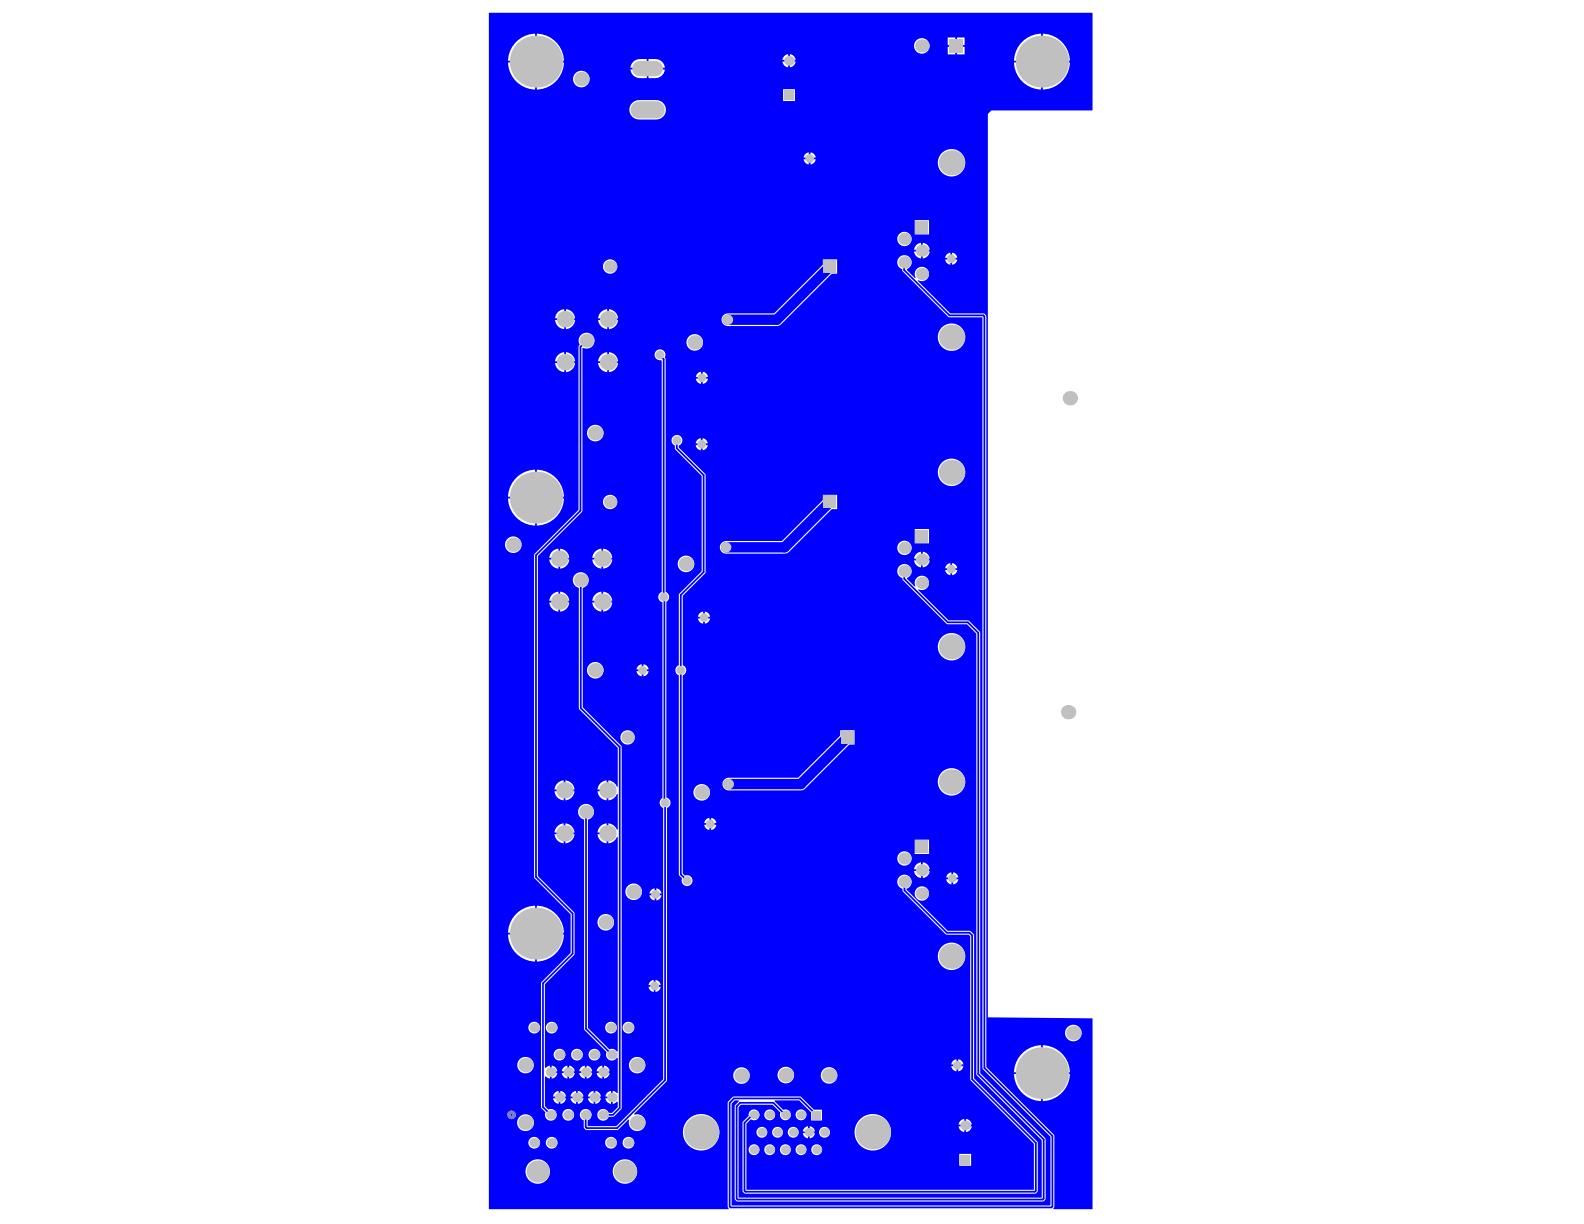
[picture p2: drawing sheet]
<svg xmlns="http://www.w3.org/2000/svg" width="279mm" height="216mm" viewBox="0 0 279 216" stroke-linecap="round" stroke-linejoin="round" font-family="sans-serif">
<path d="M86.2 2.3h106.5v17.2h-17.8l-.7 .6v159.3l18.5 .2v33.7h-6.8l-.1-.2 .2-.3v-12.6l-12-12v-132.4l-.3-.4-.2-.1h-5.9l-5.7-5.8 .1-.1a1.27 1.27 0 0 0 1.9-.8 1.27 1.27 0 0 0-1.5-1.5 1.27 1.27 0 0 0-.9 1.9l-.1 .1-1.5-1.5 .1-.1a1.27 1.27 0 0 0 .5-2 1.27 1.27 0 0 0-2 0 1.27 1.27 0 0 0 .6 2l.1 .4 8.1 8 6 .1v132.4l.1 .2 11.9 11.9v12.1h-56.3v-17.9l.6-.6h.7v.2l-.7 .8v16.3l.4 .5h53.9l.5-.4v-10.7l-11.5-11.5v-77.8l-2.1-2-3.5-.1-5.3-5.3v-.2a1.27 1.27 0 0 0 1.9-.9 1.27 1.27 0 0 0-1.5-1.4 1.27 1.27 0 0 0-.9 1.8l-.1 .1-1.4-1.4v-.2a1.27 1.27 0 0 0 .6-1.9 1.27 1.27 0 0 0-2.1 0 1.27 1.27 0 0 0 .7 2l.1 .4 7.6 7.6 .3 .1h3.4l1.6 1.7v77.6l.1 .3 11.5 11.4v10.1h-53.5v-15.9l.4-.4h5.6l1.4 1.4a.96 .96 0 0 0 .7 1.3 .96 .96 0 0 0 1.1-1.1 .96 .96 0 0 0-1.4-.7l-1.5-1.5 .1-.2h4.2l2.2 2.1v1.4h1.9v-1.9h-1.4l-2.3-2.2-.2-.1h-11.6l-.3 .1-.8 .9v18.4l.1 .3v.2h-42.3zM168.8 6.6v1.3h1.3v-1.3zM167.2 6.6v1.3h1.3v-1.3zM161.2 8.1a1.4 1.4 0 0 0 2.8 0 1.4 1.4 0 0 0-2.8 0zM168.8 8.3v1.3h1.3v-1.3zM167.2 8.3v1.3h1.3v-1.3zM139.3 9.5v1.1h1a1.18 1.18 0 0 0-1-1.1zM138.5 9.8l-.5 .8h1v-1.1zM183.9 5.9v4.8h4.8a4.9 4.9 0 0 0-4.8-4.8zM180 7.7a4.8 4.8 0 0 0-1.1 3h4.7v-4.8a4.9 4.9 0 0 0-3.6 1.8zM94.7 5.9v4.8h4.8a4.9 4.9 0 0 0-4.8-4.8zM90.8 7.7a4.8 4.8 0 0 0-1.2 3h4.8v-4.8a4.9 4.9 0 0 0-3.6 1.8zM139.3 10.9v1a1.18 1.18 0 0 0 1-1zM138 10.9a1.18 1.18 0 0 0 1 1v-1zM114.4 10.4v1.5h2.9a1.66 1.66 0 0 0-1.7-1.5zM111.7 10.9l-.3 .4-.2 .6h2.9v-1.5a2.61 2.61 0 0 0-2.4 .5zM114.4 12.3v1.5a2.41 2.41 0 0 0 2.7-.9l.2-.6zM111.2 12.3a1.66 1.66 0 0 0 1.7 1.5h1.2v-1.5zM101.1 13.9a1.47 1.47 0 0 0 2.9 0 1.47 1.47 0 0 0-2.9 0zM183.9 11v4.8a4.9 4.9 0 0 0 4.8-4.8zM178.9 11a4.9 4.9 0 0 0 4.7 4.8v-4.8zM94.7 11v4.8a4.9 4.9 0 0 0 4.8-4.8zM89.6 11a4.9 4.9 0 0 0 4.8 4.8v-4.8zM138.1 15.7v2.1h2.1v-2.1zM111.5 18.2a1.71 1.71 0 0 0-.4 1.8 1.71 1.71 0 0 0 1.6 1.1h3.1a1.71 1.71 0 0 0 1.7-1.7 1.71 1.71 0 0 0-1.7-1.7h-3.1l-.8 .2zM143 26.9v.9h.9a1.08 1.08 0 0 0-.9-.9zM142.2 27.1l-.5 .7h1v-.9zM143 28.1v.9a1.08 1.08 0 0 0 .9-.9zM141.7 28.1a1.08 1.08 0 0 0 1 .9v-.9zM165.4 28.7a2.45 2.45 0 0 0 4.9 0 2.45 2.45 0 0 0-4.9 0zM161.3 38.8v2.6h2.6v-2.6zM158.3 42.2a1.27 1.27 0 0 0 2.5 0 1.27 1.27 0 0 0-2.5 0zM162.8 42.8v1.3l1.2-.1a1.39 1.39 0 0 0-1.2-1.2zM161.5 43.4l-.3 .7h1.3v-1.3l-.4 .1zM167.9 44.6v.9h1a1.08 1.08 0 0 0-1-.9zM166.9 45l-.2 .5h.9v-.9zM162.8 44.4v1.2a1.39 1.39 0 0 0 1.2-1.2zM161.2 44.4a1.39 1.39 0 0 0 1.3 1.2v-1.2zM167.9 45.8v.9a1.08 1.08 0 0 0 1-.9zM166.7 45.8a1.08 1.08 0 0 0 .9 .9v-.9zM106.3 47a1.3 1.3 0 0 0 2.6 0 1.3 1.3 0 0 0-2.6 0zM107.4 54.5v1.6h1.6a1.74 1.74 0 0 0-1.6-1.6zM105.8 55.2l-.3 .9h1.6v-1.6a1.71 1.71 0 0 0-1.3 .7zM99.8 54.5v1.6h1.6a1.74 1.74 0 0 0-1.6-1.6zM98.3 55.2l-.4 .9h1.6v-1.6a1.71 1.71 0 0 0-1.2 .7zM127.6 55.6a1.12 1.12 0 0 0-.2 1.2 1.12 1.12 0 0 0 1 .7h8.6l.6-.1 9.1-9.1h1v-2.5h-2.6v.9l-8.6 8.6h-8.1zM107.4 56.5v1.6a1.74 1.74 0 0 0 1.6-1.6zM105.5 56.5a1.74 1.74 0 0 0 1.6 1.6v-1.6zM99.8 56.5v1.6a1.74 1.74 0 0 0 1.6-1.6zM97.9 56.5a1.74 1.74 0 0 0 1.6 1.6v-1.6zM102.3 59.2a1.38 1.38 0 0 0 0 1.6l-.3 .4v28.7l-7.7 7.8-.1 .2v56.8l.1 .2 6.4 6.4v6.8l-5.2 5.1-.1 .2v21.9l.8 .9a1.04 1.04 0 0 0 .8 1.5 1.04 1.04 0 0 0 1.2-1.2 1.04 1.04 0 0 0-1.5-.8l-.6-.6v-5.2h.2l.7 .4v-2.3l-.7 .4-.2-.1v-14.7l5.2-5.2v-7.3l-.1-.2-6.3-6.4v-56.4l7.8-7.9v-28.7l.2-.1a1.41 1.41 0 0 0 1.8-.6 1.41 1.41 0 0 0-.5-1.9 1.41 1.41 0 0 0-1.9 .3zM121.1 60.4a1.47 1.47 0 0 0 2.9 0 1.47 1.47 0 0 0-2.9 0zM165.4 59.5a2.45 2.45 0 0 0 4.9 0 2.45 2.45 0 0 0-4.9 0zM107.4 62.1v1.6h1.6a1.74 1.74 0 0 0-1.6-1.6zM105.8 62.8l-.3 .9h1.6v-1.6a1.71 1.71 0 0 0-1.3 .7zM99.8 62.1v1.6h1.6a1.74 1.74 0 0 0-1.6-1.6zM98.3 62.8l-.4 .9h1.6v-1.6a1.71 1.71 0 0 0-1.2 .7zM107.4 64v1.6a1.74 1.74 0 0 0 1.6-1.6zM105.5 64a1.74 1.74 0 0 0 1.6 1.6v-1.6zM99.8 64v1.6a1.74 1.74 0 0 0 1.6-1.6zM97.9 64a1.74 1.74 0 0 0 1.6 1.6v-1.6zM124 65.6v.9h.9a1.08 1.08 0 0 0-.9-.9zM122.9 66l-.2 .5h1v-.9zM124 66.8v.9a1.08 1.08 0 0 0 .9-.9zM122.7 66.8a1.08 1.08 0 0 0 1 .9v-.9zM103.5 76.4a1.5 1.5 0 0 0 3 0 1.5 1.5 0 0 0-3 0zM123.9 77.3v.9h1a1.08 1.08 0 0 0-1-.9zM122.9 77.7l-.2 .5h.9v-.9zM123.9 78.5v.9a1.08 1.08 0 0 0 1-.9zM122.7 78.5a1.08 1.08 0 0 0 .9 .9v-.9zM165.4 83.3a2.45 2.45 0 0 0 4.9 0 2.45 2.45 0 0 0-4.9 0zM94.7 82.9v4.7h4.8a4.9 4.9 0 0 0-4.8-4.7zM90.8 84.6a4.8 4.8 0 0 0-1.2 3h4.8v-4.7a4.9 4.9 0 0 0-3.6 1.7zM106.3 88.5a1.3 1.3 0 0 0 2.6 0 1.3 1.3 0 0 0-2.6 0zM94.7 87.9v4.8a4.9 4.9 0 0 0 4.8-4.8zM89.6 87.9a4.9 4.9 0 0 0 4.8 4.8v-4.8zM161.3 93.3v2.5h2.6v-2.5zM89.1 96.1a1.47 1.47 0 0 0 2.9 0 1.47 1.47 0 0 0-2.9 0zM127.3 95.8a1.12 1.12 0 0 0-.2 1.2 1.12 1.12 0 0 0 1 .7h10.3l.6-.2 7.7-7.7h1v-2.5h-2.6v.9l-7.2 7.2h-9.8zM158.3 96.6a1.27 1.27 0 0 0 2.5 0 1.27 1.27 0 0 0-2.5 0zM106.4 96.8v1.6h1.6a1.74 1.74 0 0 0-1.6-1.6zM104.8 97.5l-.3 .9h1.6v-1.6a1.71 1.71 0 0 0-1.3 .7zM98.8 96.8v1.6h1.6a1.74 1.74 0 0 0-1.6-1.6zM97.2 97.5l-.3 .9h1.6v-1.6a1.71 1.71 0 0 0-1.3 .7zM162.8 97.3v1.2h1.2a1.39 1.39 0 0 0-1.2-1.2zM161.5 97.8l-.3 .7h1.3v-1.2l-.4 .1zM162.8 98.8v1.3a1.39 1.39 0 0 0 1.2-1.3zM161.2 98.8v.1a1.39 1.39 0 0 0 1.3 1.2v-1.3zM167.9 99.3v.9h1a1.08 1.08 0 0 0-1-.9zM166.9 99.7l-.2 .5h.9v-.9zM106.4 98.7v1.6a1.74 1.74 0 0 0 1.6-1.6zM104.5 98.7a1.74 1.74 0 0 0 1.6 1.6v-1.6zM98.8 98.7v1.6a1.74 1.74 0 0 0 1.6-1.6zM96.9 98.7a1.74 1.74 0 0 0 1.6 1.6v-1.6zM119.5 99.5a1.5 1.5 0 0 0 3 0 1.5 1.5 0 0 0-3 0zM167.9 100.5v1a1.08 1.08 0 0 0 1-1zM166.7 100.5a1.08 1.08 0 0 0 .9 1v-1zM106.4 104.4v1.6h1.6a1.74 1.74 0 0 0-1.6-1.6zM104.8 105l-.3 1h1.6v-1.6a1.71 1.71 0 0 0-1.3 .6zM98.8 104.4v1.6h1.6a1.74 1.74 0 0 0-1.6-1.6zM97.2 105l-.3 1h1.6v-1.6a1.71 1.71 0 0 0-1.3 .6zM106.4 106.3v1.6a1.74 1.74 0 0 0 1.6-1.6zM104.5 106.3a1.74 1.74 0 0 0 1.6 1.6v-1.6zM98.8 106.3v1.6a1.74 1.74 0 0 0 1.6-1.6zM96.9 106.3a1.74 1.74 0 0 0 1.6 1.6v-1.6zM124.3 107.9v.9h1a1.08 1.08 0 0 0-1-.9zM123.3 108.3l-.2 .5h.9v-.9zM124.3 109.1v.9a1.08 1.08 0 0 0 1-.9zM123.1 109.1a1.08 1.08 0 0 0 .9 .9v-.9zM165.4 114.1a2.45 2.45 0 0 0 4.9 0 2.45 2.45 0 0 0-4.9 0zM113.5 117.2v.9h.9a1.08 1.08 0 0 0-.9-.9zM112.5 117.6l-.2 .5h.9v-.9zM113.5 118.4v.9a1.08 1.08 0 0 0 .9-.9zM112.3 118.4a1.08 1.08 0 0 0 .9 .9v-.9zM103.5 118.2a1.5 1.5 0 0 0 3 0 1.5 1.5 0 0 0-3 0zM109.4 130.1a1.3 1.3 0 0 0 2.6 0 1.3 1.3 0 0 0-2.6 0zM101.6 101.2a1.4 1.4 0 0 0-.5 1.4 1.4 1.4 0 0 0 1 1.1v21.2l.1 .2 6.8 6.8v6.9h-.2a1.73 1.73 0 0 0-1.5-1.1v3.5a1.73 1.73 0 0 0 1.5-1.2l.2 .1v6.2l-.2 .1a1.73 1.73 0 0 0-1.5-1.2v3.6a1.73 1.73 0 0 0 1.5-1.2h.2v37.9l-.2-.1a1.03 1.03 0 0 0-1.3-.3l-3.8-3.8v-36.7a1.4 1.4 0 0 0 .8-2.2 1.4 1.4 0 0 0-2.3 0 1.4 1.4 0 0 0 .8 2.2v36.9l.1 .2 3.9 3.9a1.03 1.03 0 0 0 .4 1.3 1.03 1.03 0 0 0 1.4-.3h.2v6.2h-.2l-.7-.4v2.3l.7-.4 .2 .1v.9l-1 1h-.6a1.04 1.04 0 0 0-1.6-.5 1.04 1.04 0 0 0 0 1.7 1.04 1.04 0 0 0 1.6-.5l1-.1 1.3-1.5v-63.6l-.1-.3-6.8-6.7v-21.1a1.4 1.4 0 0 0 .9-2 1.4 1.4 0 0 0-2.1-.5zM105.7 138.3l-.3 1h1.6v-1.6a1.71 1.71 0 0 0-1.3 .6zM99.7 137.7v1.6h1.6a1.74 1.74 0 0 0-1.6-1.6zM98.2 138.3l-.4 1h1.6v-1.6a1.71 1.71 0 0 0-1.2 .6zM127.8 137.5a1.12 1.12 0 0 0-.3 1.2 1.12 1.12 0 0 0 1 .7h12.7l.6-.1 8-8h.9v-2.5h-2.5v1l-7.4 7.4h-12.3zM165.4 137.9a2.45 2.45 0 0 0 4.9 0 2.45 2.45 0 0 0-4.9 0zM105.4 139.6a1.74 1.74 0 0 0 1.6 1.6v-1.6zM99.7 139.6v1.6a1.74 1.74 0 0 0 1.6-1.6zM97.8 139.6a1.74 1.74 0 0 0 1.6 1.6v-1.6zM122.3 139.8a1.47 1.47 0 0 0 2.9 0 1.47 1.47 0 0 0-2.9 0zM125.4 144.3v.9h1a1.08 1.08 0 0 0-1-.9zM124.4 144.7l-.2 .5h.9v-.9zM125.4 145.5v.9a1.08 1.08 0 0 0 1-.9zM124.2 145.5a1.08 1.08 0 0 0 .9 .9v-.9zM105.7 145.9l-.3 .9h1.6v-1.6a1.71 1.71 0 0 0-1.3 .7zM99.7 145.2v1.6h1.6a1.74 1.74 0 0 0-1.6-1.6zM98.2 145.9l-.4 .9h1.6v-1.6a1.71 1.71 0 0 0-1.2 .7zM105.4 147.1a1.74 1.74 0 0 0 1.6 1.7v-1.7zM99.7 147.1v1.7a1.74 1.74 0 0 0 1.6-1.7zM97.8 147.1a1.74 1.74 0 0 0 1.6 1.7v-1.7zM161.3 148.1v2.5h2.6v-2.5zM158.3 151.4a1.27 1.27 0 0 0 2.5 0 1.27 1.27 0 0 0-2.5 0zM162.8 152.1v1.2h1.2a1.39 1.39 0 0 0-1.2-1.2zM161.5 152.6l-.3 .7h1.3v-1.2l-.4 .1zM168.1 153.9v.9h.9a1.08 1.08 0 0 0-.9-.9zM167.1 154.3l-.2 .5h.9v-.9zM162.8 153.6v1.3a1.39 1.39 0 0 0 1.2-1.3zM161.2 153.6v.1a1.39 1.39 0 0 0 1.3 1.2v-1.3zM168.1 155.1v.9a1.08 1.08 0 0 0 .9-.9zM166.9 155.1a1.08 1.08 0 0 0 .9 .9v-.9zM118.6 77.1l-.1 .7 .1 .5 .4 .3 .1 .7 4.7 4.7v16.8l-4 4-.1 12.5a.96 .96 0 0 0-.6 .9 .96 .96 0 0 0 .6 .9v35.1l.6 .7a.96 .96 0 0 0 .8 1.4 .96 .96 0 0 0 1-1.1 .96 .96 0 0 0-1.3-.7l-.4-.4v-35a.96 .96 0 0 0 .6-.9 .96 .96 0 0 0-.6-.9v-12.2l4-3.9 .1-.3v-17.1l-.1-.2-4.7-4.7v-.3a.96 .96 0 0 0 .5-1.5 .96 .96 0 0 0-1.6 0zM115.8 156.7v.9h.9a1.08 1.08 0 0 0-.9-.9zM114.8 157.1l-.3 .5h1v-.9zM110.3 157.3a1.47 1.47 0 0 0 2.9 0 1.47 1.47 0 0 0-2.9 0zM115.8 157.9v.9a1.08 1.08 0 0 0 .9-.9zM114.5 157.9a1.08 1.08 0 0 0 1 .9v-.9zM161.3 157.6a1.3 1.3 0 0 0 2.6 0 1.3 1.3 0 0 0-2.6 0zM105.4 162.7a1.47 1.47 0 0 0 2.9 0 1.47 1.47 0 0 0-2.9 0zM94.7 159.8v4.7h4.8a4.9 4.9 0 0 0-4.8-4.7zM90.8 161.5a4.8 4.8 0 0 0-1.2 3h4.8v-4.7a4.9 4.9 0 0 0-3.6 1.7zM94.7 164.8v4.8a4.9 4.9 0 0 0 4.8-4.8zM89.6 164.8a4.9 4.9 0 0 0 4.8 4.8v-4.8zM165.4 168.7a2.45 2.45 0 0 0 4.9 0 2.45 2.45 0 0 0-4.9 0zM115.6 172.8v1h.9a1.08 1.08 0 0 0-.9-1zM114.6 173.2l-.2 .6h.9v-1zM115.6 174.1v.9a1.08 1.08 0 0 0 .9-.9zM114.4 174.1a1.08 1.08 0 0 0 .9 .9v-.9zM109.8 181.3a1.05 1.05 0 0 0 2.1 0 1.05 1.05 0 0 0-2.1 0zM106.7 181.3a1.05 1.05 0 0 0 2.1 0 1.05 1.05 0 0 0-2.1 0zM96.3 181.3a1.04 1.04 0 0 0 2 0 1.04 1.04 0 0 0-2 0zM93.2 181.3a1.05 1.05 0 0 0 2.1 0 1.05 1.05 0 0 0-2.1 0zM187.9 182.2a1.47 1.47 0 0 0 2.9 0 1.47 1.47 0 0 0-2.9 0zM103.8 186a1.05 1.05 0 0 0 2.1 0 1.05 1.05 0 0 0-2.1 0zM100.7 186a1.05 1.05 0 0 0 2.1 0 1.05 1.05 0 0 0-2.1 0zM97.7 186a1.04 1.04 0 0 0 2 0 1.04 1.04 0 0 0-2 0zM169 186.8v1h.9a1.08 1.08 0 0 0-.9-1zM168 187.2l-.2 .6h.9v-1zM106.5 188v1h1a1.16 1.16 0 0 0-1-1zM105.5 188.4l-.3 .6h1v-1zM103.5 188v1h1a1.16 1.16 0 0 0-1-1zM102.4 188.4l-.2 .6h1v-1zM100.4 188v1h1a1.16 1.16 0 0 0-1-1zM99.3 188.4l-.2 .6h1v-1zM97.3 188v1h1a1.16 1.16 0 0 0-1-1zM169 188.1v.9a1.08 1.08 0 0 0 .9-.9zM167.8 188.1a1.08 1.08 0 0 0 .9 .9v-.9zM183.9 184.4v4.7h4.8a4.9 4.9 0 0 0-4.8-4.7zM180 186.1a4.8 4.8 0 0 0-1.1 3h4.7v-4.7a4.9 4.9 0 0 0-3.6 1.7zM110.9 187.9a1.46 1.46 0 0 0 2.9 0 1.46 1.46 0 0 0-2.9 0zM91.2 187.9a1.5 1.5 0 0 0 3 0 1.5 1.5 0 0 0-3 0zM106.5 189.3v1a1.16 1.16 0 0 0 1-1zM105.2 189.3a1.16 1.16 0 0 0 1 1v-1zM103.5 189.3v1a1.16 1.16 0 0 0 1-1zM102.2 189.3a1.16 1.16 0 0 0 1 1v-1zM100.4 189.3v1a1.16 1.16 0 0 0 1-1zM99.1 189.3a1.16 1.16 0 0 0 1 1v-1zM97.3 189.3v1a1.16 1.16 0 0 0 1-1zM137.1 189.6a1.5 1.5 0 0 0 3 0 1.5 1.5 0 0 0-3 0zM144.8 189.7a1.47 1.47 0 0 0 2.9 0 1.47 1.47 0 0 0-2.9 0zM129.3 189.7a1.5 1.5 0 0 0 3 0 1.5 1.5 0 0 0-3 0zM107 192.9l-.2 .5h1v-1zM105 192.4v1h1a1.16 1.16 0 0 0-1-1zM103.9 192.9l-.2 .5h1v-1zM101.9 192.4v1h1a1.16 1.16 0 0 0-1-1zM100.8 192.9l-.2 .5h1v-1zM98.8 192.4v1h1a1.16 1.16 0 0 0-1-1zM97.8 192.9l-.3 .5h1v-1zM183.9 189.4v4.8a4.9 4.9 0 0 0 4.8-4.8zM178.9 189.4a4.9 4.9 0 0 0 4.7 4.8v-4.8zM106.8 193.7a1.16 1.16 0 0 0 1 1v-1zM105 193.7v1a1.16 1.16 0 0 0 1-1zM103.7 193.7a1.16 1.16 0 0 0 1 1v-1zM101.9 193.7v1a1.16 1.16 0 0 0 1-1zM100.6 193.7a1.16 1.16 0 0 0 1 1v-1zM98.8 193.7v1a1.16 1.16 0 0 0 1-1zM97.5 193.7a1.16 1.16 0 0 0 1 1v-1zM140.3 196.6a1 1 0 0 0 2 0 1 1 0 0 0-2 0zM134.8 196.6a.96 .96 0 0 0 1.9 0 .96 .96 0 0 0-1.9 0zM158.5 154.8a1.26 1.26 0 0 0 .7 2l.1 .5 7.5 7.5 .2 .1h3.9l.2 .2 .1 25.4 11.2 11.2v8.2h-50.7v-11.7l.7-.8a.96 .96 0 0 0 1.5-.4 .96 .96 0 0 0-.8-1.3 .96 .96 0 0 0-1 1.1l-1.1 1.3v11.9l.4 .5 51.1 .1 .5-.3 .1-.3-.1-8.5-11.2-11.3v-25.3l-.8-.7h-3.8l-7.3-7.3v-.1a1.27 1.27 0 0 0 .7-2 1.27 1.27 0 0 0-2.1 0zM99.2 196.6a1.05 1.05 0 0 0 2.1 0 1.05 1.05 0 0 0-2.1 0zM170.4 197.4v1h1a1.18 1.18 0 0 0-1-1zM169.3 197.8l-.2 .6h1v-1zM115.7 62a.96 .96 0 0 0-.1 1.1 .96 .96 0 0 0 1 .4l.1 .1v40.8a.95 .95 0 0 0-.6 1 .95 .95 0 0 0 .7 .8v34.6a.95 .95 0 0 0-.4 .9 .95 .95 0 0 0 .6 .8v47.9l-8.3 8.2h-5v-1a1.04 1.04 0 0 0 .4-1.6 1.04 1.04 0 0 0-1.6 0 1.04 1.04 0 0 0 .5 1.6v1.3l.4 .4h5.5l.2-.1 1.8-1.7h.1a1.48 1.48 0 0 0 1.2 2 1.48 1.48 0 0 0 1.7-1.6 1.48 1.48 0 0 0-2-1.3l-.1-.1 5.8-5.7 .1-.3v-48a.95 .95 0 0 0 .6-1 .95 .95 0 0 0-.8-.8v-34.6a.95 .95 0 0 0 .5-.9 .95 .95 0 0 0-.6-.8v-41l-.2-.3a.96 .96 0 0 0-.2-1.3 .96 .96 0 0 0-1.3 .2zM91.2 198a1.5 1.5 0 0 0 3 0 1.5 1.5 0 0 0-3 0zM142.8 198.6v1h.9a1.08 1.08 0 0 0-.9-1zM142 198.9l-.4 .7h.9v-1zM170.4 198.7v1a1.18 1.18 0 0 0 1-1zM169.1 198.7a1.18 1.18 0 0 0 1 1v-1zM144.5 199.7a.96 .96 0 0 0 1.9 0 .96 .96 0 0 0-1.9 0zM139 199.7a.96 .96 0 0 0 1.9 0 .96 .96 0 0 0-1.9 0zM136.2 199.7a.96 .96 0 0 0 1.9 0 .96 .96 0 0 0-1.9 0zM133.4 199.7a.96 .96 0 0 0 1.9 0 .96 .96 0 0 0-1.9 0zM142.8 199.9v.9a1.08 1.08 0 0 0 .9-.9zM141.6 199.9a1.08 1.08 0 0 0 .9 .9v-.9zM109.8 201.6a1.05 1.05 0 0 0 2.1 0 1.05 1.05 0 0 0-2.1 0zM106.7 201.6a1.05 1.05 0 0 0 2.1 0 1.05 1.05 0 0 0-2.1 0zM96.3 201.6a1.04 1.04 0 0 0 2 0 1.04 1.04 0 0 0-2 0zM93.2 201.6a1.05 1.05 0 0 0 2.1 0 1.05 1.05 0 0 0-2.1 0zM150.7 199.7a3.2 3.2 0 0 0 6.5 0 3.2 3.2 0 0 0-6.5 0zM120.5 199.7a3.2 3.2 0 0 0 6.4 0 3.2 3.2 0 0 0-6.4 0zM143.1 202.8a.96 .96 0 0 0 1.9 0 .96 .96 0 0 0-1.9 0zM140.3 202.8a1 1 0 0 0 2 0 1 1 0 0 0-2 0zM137.6 202.8a.96 .96 0 0 0 1.9 0 .96 .96 0 0 0-1.9 0zM134.8 202.8a.96 .96 0 0 0 1.9 0 .96 .96 0 0 0-1.9 0zM132 202.8a1 1 0 0 0 2 0 1 1 0 0 0-2 0zM169.2 203.5v2.1h2.1v-2.1zM108.1 206.6a2.16 2.16 0 0 0 4.3 0 2.16 2.16 0 0 0-4.3 0zM92.7 206.6a2.16 2.16 0 0 0 4.3 0 2.16 2.16 0 0 0-4.3 0z" fill="#00f"/>
<path d="M173.6 55.8v132.6l12 12v12.4l-.1 .2h-56.6l-.2-.2v-18.3l.8-.7h11.6l2.9 2.9M103.5 60.1l-1.1 1.1v28.9l-7.9 7.8v56.8l6.5 6.4v7.1l-5.2 5.2v21.9l1.4 1.3M116.4 62.6v.1l.7 .7v41.9l.1 .1v36.1l.1 .1v48.9l-8.4 8.5h-5.4l-.2-.2v-1.5M102.4 102.3v22.6l6.9 6.9v63.6l-1.2 1.2h-1.7M124.1 100.9l-4 4v49.3l1.1 1.1M172.6 111.6v77.8l11.5 11.6v10.4l-.2 .2h-53.8l-.2-.2v-16.3l.6-.6h5.9l2.1 2.1M103.4 143.2v38.3l4.5 4.5M171.5 165v25.4l11.2 11.2v8.4l-.2 .2h-51l-.2-.2v-11.9l1.4-1.5h.3M131.2 189.8l-.4 .3M146.2 189.7l.2 .2" fill="none" stroke="#00f" stroke-width=".31"/>
<circle cx="102.4" cy="102.3" r=".15" fill="#00f"/>
<path d="M146.4 47l-9.4 9.4h-8.6M146.4 88.5l-8 8h-10.3M149.5 130.1l-8.3 8.2h-12.7" fill="none" stroke="#00f" stroke-width="1.8"/>
<path d="M159.5 46.3v1.3l8 8h6l.1 .2M119.4 77.7v1.4l4.7 4.7v17.1M159.5 100.8v1.3l7.7 7.7h3.5l1.9 1.8M159.5 155.5v1.5l7.5 7.5h4l.5 .5" fill="none" stroke="#00f" stroke-width=".31"/>
<g fill="#c0c0c0">
<circle cx="115.5" cy="173.9" r=".77"/>
<circle cx="115.6" cy="157.8" r=".77"/>
<circle cx="120.1" cy="118.2" r=".77"/>
<circle cx="117.3" cy="141.6" r=".77"/>
<circle cx="113.3" cy="118.2" r=".77"/>
<circle cx="121.2" cy="155.3" r=".77"/>
<circle cx="125.3" cy="145.3" r=".77"/>
<circle cx="128.5" cy="138.3" r=".92"/>
<circle cx="128.1" cy="96.5" r=".92"/>
<circle cx="128.4" cy="56.4" r=".92"/>
<circle cx="168.9" cy="187.9" r=".77"/>
<circle cx="168" cy="154.9" r=".77"/>
<circle cx="167.8" cy="45.6" r=".77"/>
<circle cx="167.8" cy="100.4" r=".77"/>
<circle cx="119.4" cy="77.7" r=".77"/>
<circle cx="117.1" cy="105.3" r=".77"/>
<circle cx="116.4" cy="62.6" r=".77"/>
<circle cx="124.2" cy="108.9" r=".77"/>
<circle cx="123.8" cy="78.4" r=".77"/>
<circle cx="123.8" cy="66.6" r=".77"/>
<circle cx="142.8" cy="27.9" r=".77"/>
<circle cx="94.8" cy="206.6" r="1.96"/>
<circle cx="110.2" cy="206.6" r="1.96"/>
<circle cx="97.3" cy="201.6" r=".84"/>
<circle cx="107.8" cy="201.6" r=".84"/>
<circle cx="94.2" cy="201.6" r=".84"/>
<circle cx="110.9" cy="201.6" r=".84"/>
<circle cx="92.7" cy="198" r="1.29"/>
<circle cx="106.4" cy="196.6" r=".84"/>
<circle cx="103.3" cy="196.6" r=".84"/>
<circle cx="97.2" cy="196.6" r=".84"/>
<circle cx="100.2" cy="196.6" r=".84"/>
<circle cx="107.9" cy="193.6" r=".84"/>
<circle cx="104.9" cy="193.6" r=".84"/>
<circle cx="101.8" cy="193.6" r=".84"/>
<circle cx="98.7" cy="193.6" r=".84"/>
<circle cx="106.4" cy="189.1" r=".84"/>
<circle cx="91.1" cy="164.7" r=".46"/>
<circle cx="91.5" cy="166.5" r=".46"/>
<circle cx="91.5" cy="162.9" r=".46"/>
<circle cx="92.7" cy="187.9" r="1.26"/>
<circle cx="92.7" cy="167.7" r=".46"/>
<circle cx="92.7" cy="161.7" r=".46"/>
<circle cx="94.2" cy="181.3" r=".84"/>
<circle cx="94.5" cy="168.1" r=".46"/>
<circle cx="94.5" cy="164.7" r="4.6"/>
<circle cx="94.5" cy="161.2" r=".46"/>
<circle cx="96.4" cy="161.7" r=".46"/>
<circle cx="96.4" cy="167.7" r=".46"/>
<circle cx="97.2" cy="189.1" r=".84"/>
<circle cx="97.3" cy="181.3" r=".84"/>
<circle cx="97.6" cy="162.9" r=".46"/>
<circle cx="97.6" cy="166.5" r=".46"/>
<circle cx="98" cy="164.7" r=".46"/>
<circle cx="98.7" cy="186" r=".84"/>
<circle cx="99.6" cy="139.4" r="1.45"/>
<circle cx="99.6" cy="147" r="1.45"/>
<circle cx="100.2" cy="189.1" r=".84"/>
<circle cx="101.8" cy="186" r=".84"/>
<circle cx="103.3" cy="189.1" r=".84"/>
<circle cx="103.4" cy="143.2" r="1.21"/>
<circle cx="104.9" cy="186" r=".84"/>
<circle cx="106.9" cy="162.7" r="1.27"/>
<circle cx="107.2" cy="139.4" r="1.45"/>
<circle cx="107.2" cy="147" r="1.45"/>
<circle cx="107.8" cy="181.3" r=".84"/>
<circle cx="107.9" cy="186" r=".84"/>
<circle cx="110.7" cy="130.1" r="1.07"/>
<circle cx="110.9" cy="181.3" r=".84"/>
<circle cx="112.4" cy="198" r="1.29"/>
<circle cx="123.7" cy="199.7" r="3"/>
<circle cx="130.8" cy="189.7" r="1.27"/>
<circle cx="133" cy="196.6" r=".77"/>
<circle cx="133" cy="202.8" r=".77"/>
<circle cx="134.4" cy="199.7" r=".77"/>
<circle cx="135.8" cy="202.8" r=".77"/>
<circle cx="135.8" cy="196.6" r=".77"/>
<circle cx="137.2" cy="199.7" r=".77"/>
<circle cx="138.5" cy="202.8" r=".77"/>
<circle cx="138.5" cy="196.6" r=".77"/>
<circle cx="138.6" cy="189.6" r="1.27"/>
<circle cx="139.9" cy="199.7" r=".77"/>
<circle cx="141.3" cy="196.6" r=".77"/>
<circle cx="141.3" cy="202.8" r=".77"/>
<circle cx="142.7" cy="199.7" r=".77"/>
<circle cx="144.1" cy="202.8" r=".77"/>
<circle cx="145.4" cy="199.7" r=".77"/>
<circle cx="146.2" cy="189.7" r="1.27"/>
<circle cx="154" cy="199.7" r="3"/>
<circle cx="170.2" cy="198.5" r=".86"/>
<circle cx="180.3" cy="189.3" r=".46"/>
<circle cx="180.8" cy="191.1" r=".46"/>
<circle cx="182" cy="192.3" r=".46"/>
<circle cx="183.8" cy="192.8" r=".46"/>
<circle cx="183.8" cy="189.3" r="4.6"/>
<circle cx="185.6" cy="192.3" r=".46"/>
<circle cx="186.8" cy="191.1" r=".46"/>
<circle cx="187.2" cy="189.3" r=".46"/>
<circle cx="111.8" cy="157.3" r="1.27"/>
<circle cx="112.4" cy="187.9" r="1.26"/>
<circle cx="123.8" cy="139.8" r="1.27"/>
<circle cx="159.5" cy="155.5" r="1.07"/>
<circle cx="159.5" cy="151.4" r="1.07"/>
<circle cx="162.6" cy="157.6" r="1.07"/>
<circle cx="162.6" cy="153.5" r="1.07"/>
<circle cx="167.8" cy="168.7" r="2.22"/>
<circle cx="167.8" cy="137.9" r="2.22"/>
<circle cx="180.8" cy="187.5" r=".46"/>
<circle cx="182" cy="186.3" r=".46"/>
<circle cx="183.8" cy="185.8" r=".46"/>
<circle cx="185.6" cy="186.3" r=".46"/>
<circle cx="186.8" cy="187.5" r=".46"/>
<circle cx="188.4" cy="125.6" r="1.27"/>
<circle cx="189.3" cy="182.2" r="1.27"/>
<circle cx="105" cy="118.2" r="1.27"/>
<circle cx="106.2" cy="106.1" r="1.45"/>
<circle cx="98.7" cy="106.1" r="1.45"/>
<circle cx="102.4" cy="102.3" r="1.21"/>
<circle cx="98.7" cy="98.5" r="1.45"/>
<circle cx="106.2" cy="98.5" r="1.45"/>
<circle cx="90.5" cy="96.1" r="1.27"/>
<circle cx="94.5" cy="91.2" r=".46"/>
<circle cx="96.4" cy="90.8" r=".46"/>
<circle cx="92.7" cy="90.8" r=".46"/>
<circle cx="97.6" cy="89.6" r=".46"/>
<circle cx="91.5" cy="89.6" r=".46"/>
<circle cx="107.6" cy="88.5" r="1.07"/>
<circle cx="94.5" cy="87.8" r="4.6"/>
<circle cx="91.1" cy="87.8" r=".46"/>
<circle cx="91.1" cy="10.9" r=".46"/>
<circle cx="91.5" cy="86" r=".46"/>
<circle cx="91.5" cy="9.1" r=".46"/>
<circle cx="91.5" cy="12.7" r=".46"/>
<circle cx="92.7" cy="7.8" r=".46"/>
<circle cx="92.7" cy="84.7" r=".46"/>
<circle cx="92.7" cy="13.9" r=".46"/>
<circle cx="94.5" cy="84.3" r=".46"/>
<circle cx="94.5" cy="14.3" r=".46"/>
<circle cx="94.5" cy="7.4" r=".46"/>
<circle cx="94.5" cy="10.9" r="4.6"/>
<circle cx="96.4" cy="84.7" r=".46"/>
<circle cx="96.4" cy="13.9" r=".46"/>
<circle cx="96.4" cy="7.8" r=".46"/>
<circle cx="97.6" cy="86" r=".46"/>
<circle cx="97.6" cy="9.1" r=".46"/>
<circle cx="97.6" cy="12.7" r=".46"/>
<circle cx="98" cy="87.8" r=".46"/>
<circle cx="98" cy="10.9" r=".46"/>
<circle cx="99.7" cy="56.3" r="1.45"/>
<circle cx="99.7" cy="63.9" r="1.45"/>
<circle cx="102.5" cy="13.9" r="1.27"/>
<circle cx="103.5" cy="60.1" r="1.21"/>
<circle cx="105" cy="76.4" r="1.27"/>
<circle cx="107.3" cy="63.9" r="1.45"/>
<circle cx="107.3" cy="56.3" r="1.45"/>
<circle cx="107.6" cy="47" r="1.07"/>
</g>
<g fill="#c0c0c0">
<path d="M143.3 195.9h1.5v1.6h-1.5z" fill-rule="evenodd"/>
<path d="M169.4 203.7h1.7v1.7h-1.7z" fill-rule="evenodd"/>
<path d="M148.4 129h2.2v2.2h-2.2z" fill-rule="evenodd"/>
<path d="M161.5 148.3h2.2v2.1h-2.2z" fill-rule="evenodd"/>
</g>
<path d="M112.7 19.4h3.1" fill="none" stroke="#c0c0c0" stroke-width="3"/>
<path d="M112.9 12.1h2.7" fill="none" stroke="#c0c0c0" stroke-width="2.7"/>
<g fill="#c0c0c0">
<circle cx="121" cy="99.5" r="1.27"/>
<circle cx="122.5" cy="60.4" r="1.27"/>
<circle cx="159.5" cy="100.8" r="1.07"/>
<circle cx="159.5" cy="96.6" r="1.07"/>
<circle cx="159.5" cy="46.3" r="1.07"/>
<circle cx="162.6" cy="102.8" r="1.07"/>
<circle cx="162.6" cy="98.7" r="1.07"/>
<circle cx="162.6" cy="48.3" r="1.07"/>
<circle cx="162.6" cy="44.2" r="1.07"/>
<circle cx="167.8" cy="114.1" r="2.22"/>
<circle cx="167.8" cy="83.3" r="2.22"/>
<circle cx="167.8" cy="59.5" r="2.22"/>
<circle cx="188.7" cy="70.2" r="1.27"/>
<circle cx="139.2" cy="10.7" r=".86"/>
<circle cx="159.5" cy="42.2" r="1.07"/>
<circle cx="162.6" cy="8.1" r="1.18"/>
<circle cx="167.8" cy="28.7" r="2.22"/>
<circle cx="180.3" cy="10.9" r=".46"/>
<circle cx="180.8" cy="12.7" r=".46"/>
<circle cx="180.8" cy="9.1" r=".46"/>
<circle cx="182" cy="7.8" r=".46"/>
<circle cx="182" cy="13.9" r=".46"/>
<circle cx="183.8" cy="7.4" r=".46"/>
<circle cx="183.8" cy="10.9" r="4.6"/>
<circle cx="183.8" cy="14.3" r=".46"/>
<circle cx="185.6" cy="7.8" r=".46"/>
<circle cx="185.6" cy="13.9" r=".46"/>
<circle cx="186.8" cy="12.7" r=".46"/>
<circle cx="186.8" cy="9.1" r=".46"/>
<circle cx="187.2" cy="10.9" r=".46"/>
</g>
<g fill="#c0c0c0">
<path d="M145.3 87.5h2.2v2.1h-2.2z" fill-rule="evenodd"/>
<path d="M145.3 45.9h2.2v2.2h-2.2z" fill-rule="evenodd"/>
<path d="M161.5 93.5h2.2v2.2h-2.2z" fill-rule="evenodd"/>
<path d="M138.3 15.9h1.7v1.7h-1.7z" fill-rule="evenodd"/>
<path d="M161.5 39h2.2v2.2h-2.2z" fill-rule="evenodd"/>
<path d="M167.5 6.9h2.3v2.4h-2.3z" fill-rule="evenodd"/>
</g>
<circle cx="90.2" cy="196.6" r=".46" fill="none" stroke="#808000" stroke-width=".61"/>
</svg>
